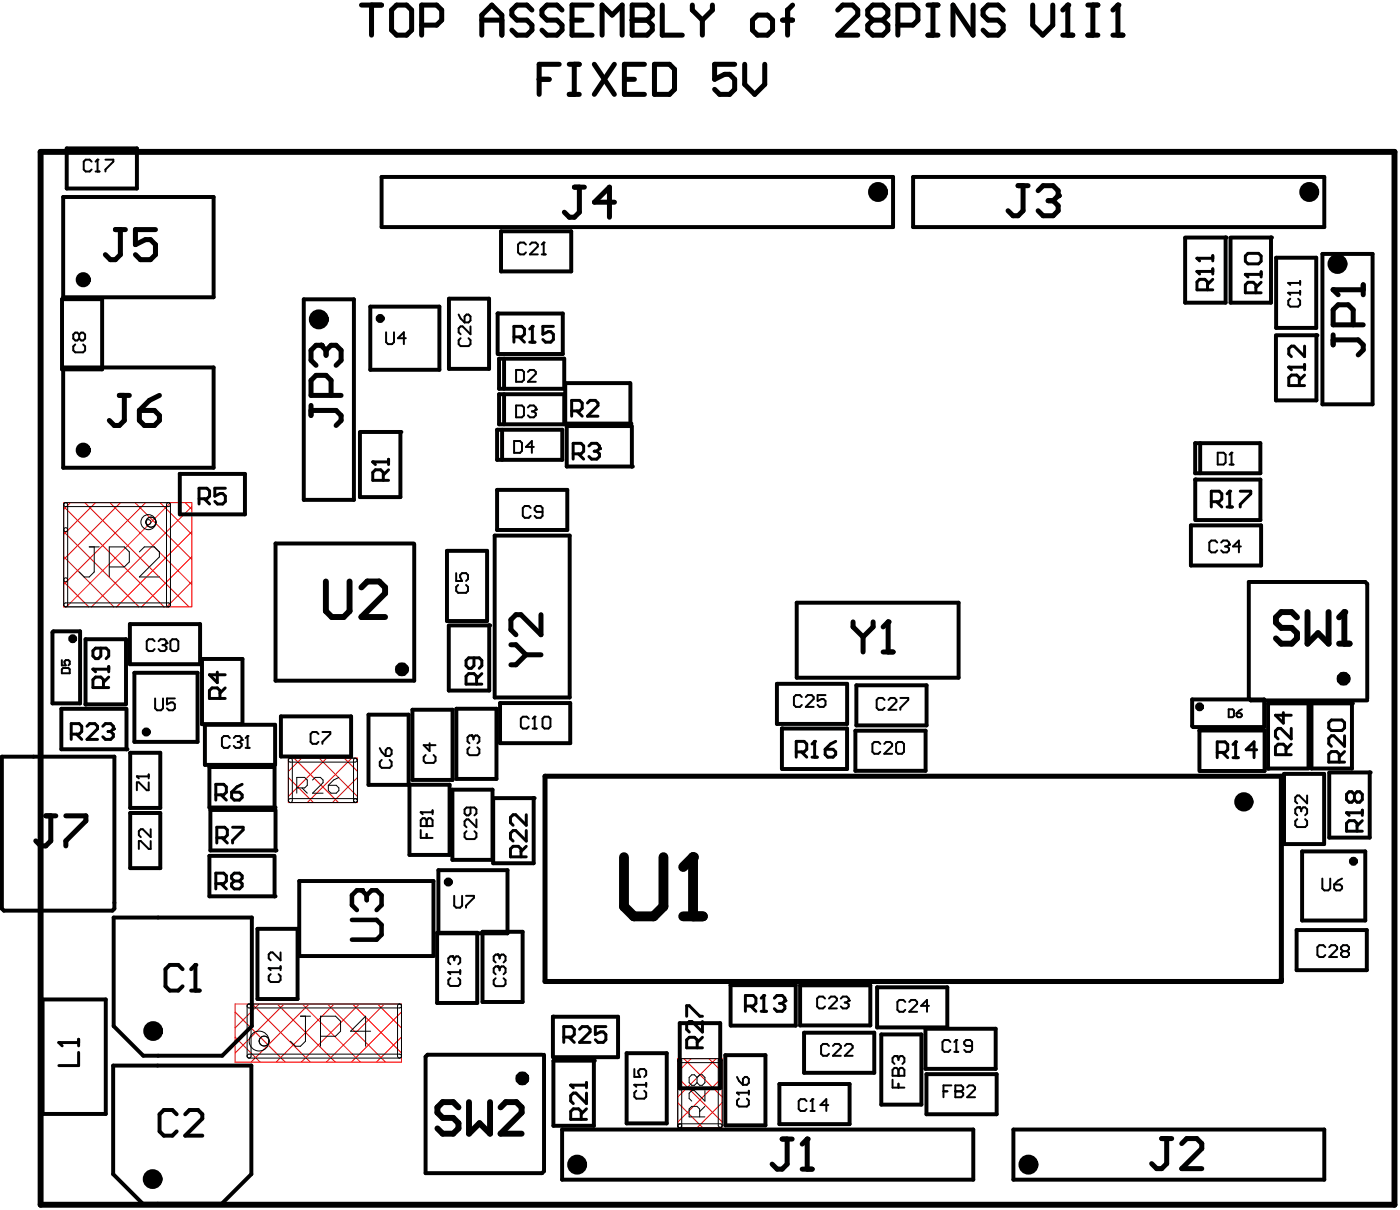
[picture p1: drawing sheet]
<svg xmlns="http://www.w3.org/2000/svg" width="236mm" height="204mm" viewBox="0 0 236 204" stroke-linecap="round" stroke-linejoin="round" font-family="sans-serif">
<g fill="none" stroke="#f00" stroke-width=".17">
<path d="M10.7 84.7h21.6v17.6h-21.6zM10.7 98l4.3 4.3M10.7 93.8l8.5 8.5M10.7 89.6l12.7 12.7M10.7 85.4l16.9 16.9M11.9 84.7l-1.2 1.1M14.3 84.7l17.6 17.6M16.1 84.7l-5.4 5.4M18.5 84.7l13.8 13.8M20.3 84.7l-9.6 9.6M22.8 84.7l9.5 9.6M24.5 84.7l-13.8 13.8"/>
<path d="M27 84.7l5.3 5.4M28.8 84.7l-17.6 17.6M31.2 84.7l1.1 1.1M32.3 98l-4.2 4.3M32.3 93.8l-8.4 8.5M32.3 89.6l-12.6 12.7M32.3 85.4l-16.9 16.9M48.6 127.8h11.7v7.4h-11.7zM48.6 131l4.2 4.2M49.6 127.8l7.5 7.4M50.8 127.8l-2.2 2.2M53.8 127.8l6.5 6.4"/>
<path d="M55.1 127.8l-6.5 6.4M58 127.8l2.3 2.2M59.3 127.8l-7.5 7.4M60.3 131l-4.3 4.2M39.6 169.2h28.1v9.8h-28.1zM39.6 174.8l4.3 4.2M39.6 170.5l8.5 8.5M42.5 169.2l9.8 9.8M43.7 169.2l-4.1 4M46.7 169.2l9.8 9.8M47.9 169.2l-8.3 8.3M51 169.2l9.8 9.8"/>
<path d="M52.1 169.2l-9.8 9.8M55.2 169.2l9.8 9.8M56.4 169.2l-9.9 9.8M59.4 169.2l8.3 8.3M60.6 169.2l-9.8 9.8M63.6 169.2l4.1 4M64.8 169.2l-9.8 9.8M67.7 174.8l-4.2 4.2M67.7 170.5l-8.5 8.5M114.3 178.4h7.4v11.7h-7.4zM115.3 178.4l6.4 6.5M116.5 178.4l-2.2 2.2"/>
<path d="M119.5 178.4l2.2 2.2M120.7 178.4l-6.4 6.5M114.3 185.8l4.2 4.3M114.3 181.6l7.4 7.5M121.7 185.8l-4.2 4.3M121.7 181.6l-7.4 7.5"/>
</g>
<path d="M6.8 25.6h228.3v177.4h-228.3zM54.9 98v5l1 1h2l1-1v-5M60.9 99l1-1h2l1 1v1l-4 4h4M218.6 104l-.8-.9h-1.8l-.9 .9v.9l.9 .9h1.8l.8 .9v.9l-.8 .9h-1.8l-.9-.9M220.4 103.1v5.4l1.8-1.8 1.8 1.8v-5.4M225.7 108.5h1.8M225.7 104l.9-.9v5.4M77.3 186.6l-.9-.9h-1.8l-.9 .9v.9l.9 .9h1.8l.9 .9v.9l-.9 .8h-1.8l-.9-.8M79.1 185.7v5.3l1.7-1.7 1.8 1.7v-5.3M84.4 186.6l.9-.9h1.7l.9 .9v.9l-3.5 3.5h3.5" fill="none" stroke="#000" stroke-width="1"/>
<g fill="none" stroke="#000" stroke-width=".67">
<path d="M10.7 33.2h25.3v16.9h-25.3zM11.2 25h11.9v6.8h-11.9zM64.3 29.8h86.2v8.5h-86.2zM84.5 39h11.8v6.7h-11.8zM153.9 29.8h69.3v8.5h-69.3zM10.5 50.4h6.7v11.8h-6.7zM51.2 50.4h8.5v33.8h-8.5zM62.4 51.7h11.7v10.6h-11.7zM75.7 50.3h6.7v11.9h-6.7zM83.9 59.7v-6.9h11v6.9h-10.9M199.8 40h6.8v11h-6.8v-10.9M207.4 40h6.9v11h-6.9v-10.9"/>
<path d="M215.1 56.5h6.8v11h-6.8v-10.9M215.1 43.4h6.8v11.9h-6.8zM222.9 42.8h8.5v25.3h-8.5zM10.7 61.9h25.3v16.9h-25.3zM60.7 72.8h6.8v11h-6.8v-10.9M83.8 72.4h11v5.1h-11zM84.1 60.4h11v5.1h-11zM84.1 66.4h11v5.1h-11zM84.6 72.4v5.1M85 60.4v5.1M85 66.4v5.1M106.2 64.6h-10.9v6.8h11v-6.8"/>
<path d="M106.4 71.8h-10.9v6.8h11v-6.8M201.5 74.7h11v5.1h-11zM202.3 74.7v5.1M30.3 86.7v-6.8h11v6.8h-10.9M69.7 91.6h-23.3v23.1h23.4v-23M75.3 92.8h6.8v11.9h-6.8zM83.4 90.3h12.6v27.2h-12.6zM83.8 82.6h11.8v6.7h-11.8zM200.8 88.5h11.8v6.8h-11.8zM201.5 87.6v-6.8h11v6.8h-10.9M8.8 106.6l.2-.2h4.5v12.1h-4.7zM21.2 118.6v-10.9h-6.8v11h6.8"/>
<path d="M21.2 119.4h-10.9v6.9h11v-6.9M21.9 105.2h11.8v6.7h-11.8zM22.7 113.4h10.6v11.6h-10.6zM69.5 119.6h6.8v11.8h-6.8zM75.7 105.4h6.8v11h-6.8v-10.9M76.9 119.4h6.8v11.9h-6.8zM84.3 118.5h11.8v6.7h-11.8zM131 115.2h11.8v6.8h-11.8zM134.3 101.6h27.3v12.6h-27.3zM144.4 115.5h11.8v6.7h-11.8zM201 117.9h12.1v4.6h-12l-.1-.1zM221.1 118.5h6.8v11h-6.8v-10.9"/>
<path d="M230.5 117.7v-19.3l-.3-.3h-19.7v19.6l.4 .3h19.6M.3 127.5h19v25.6l-.3 .4h-18.4l-.3-.4zM21.9 126.9h5.1v9.3h-5.1zM21.9 137h5.1v9.3h-5.1zM34.5 122.1h11.9v6.8h-11.9zM40.9 121.9v-10.9h-6.8v11h6.8M46.2 129.3h-10.9v6.8h11v-6.8M46.4 136.5h-10.9v6.8h10.9v-6.8M47.4 120.7h11.8v6.8h-11.8zM62.1 120.4h6.8v11.9h-6.8zM69 132.2h6.8v11.9h-6.8zM76.3 133.1h6.7v11.8h-6.7z"/>
<path d="M83.1 134.5h6.9v11h-6.9v-10.9M131.8 129.6v-6.8h11v6.8h-10.9M144.2 123.1h11.8v6.8h-11.8zM202.2 129.9v-6.8h11v6.8h-10.9M216.5 130.4h6.7v11.8h-6.7zM220.6 129.4v-10.9h-6.8v11h6.8M224.1 130.2h6.8v11h-6.8v-10.9M19.2 154.6h23.3v18.3l-5 5h-13.3l-5-5zM43.4 156.5h6.8v11.9h-6.8zM46.2 144.2h-10.9v6.8h11v-6.8M50.4 148.5h22.7v12.6h-22.7zM73.7 157.2h6.7v11.8h-6.7z"/>
<path d="M73.9 146.6h11.7v10.7h-11.7zM81.3 157h6.8v11.9h-6.8zM218.6 156.7h11.8v6.8h-11.8zM219.5 143.5h10.7v11.6h-10.7zM7.2 168.4h10.6v19.3h-10.6zM19.1 179.6h23.3v18.3l-5 5h-13.3l-5-5zM30.8 163.3l-.7-.7h-1.5l-.7 .7v2.9l.7 .7h1.5l.7-.7M32.2 166.9h1.5M32.2 163.3l.7-.7v4.3M91.4 177.7h-19.3l-.4 .4v19.6h19.7l.3-.3v-19.7M93.2 178.2v-6.9h11v6.9h-10.9M93.3 178.7h6.8v11h-6.8v-10.9"/>
<path d="M105.6 177.5h6.8v11.8h-6.8zM122.3 177.8h6.7v11.8h-6.7zM123.2 172.8v-6.8h10.9v6.8h-10.9M134.9 166h11.8v6.8h-11.8zM135.5 174h11.9v6.8h-11.9zM147.9 166.4h11.8v6.7h-11.8zM148.6 174.3h6.7v11.8h-6.7zM156 173.4h11.8v6.7h-11.8zM29.8 187.8l-.7-.7h-1.5l-.7 .7v2.9l.7 .7h1.5l.7-.7M31.2 187.8l.7-.7h1.5l.7 .7v.7l-2.9 2.9h2.9M94.8 190.3h69.3v8.5h-69.3zM121.4 183.3v-10.9h-6.8v11h6.8"/>
<path d="M131.4 182.7h11.8v6.7h-11.8zM156.2 181h11.8v6.8h-11.8zM170.8 190.3h52.4v8.5h-52.4z"/>
</g>
<g fill="#000">
<circle cx="106.6" cy="3.4" r=".42"/>
<circle cx="180" cy=".9" r=".42"/>
<circle cx="188.5" cy=".9" r=".42"/>
<circle cx="16.4" cy="26.9" r=".17"/>
<circle cx="178.4" cy="33" r=".42"/>
<circle cx="54.1" cy="58.2" r=".42"/>
<circle cx="83.9" cy="52.8" r=".33"/>
<circle cx="89.7" cy="55" r=".25"/>
<circle cx="91.7" cy="40.9" r=".17"/>
<circle cx="201.8" cy="45.7" r=".25"/>
<circle cx="201.8" cy="43.5" r=".25"/>
<circle cx="206.6" cy="40" r=".33"/>
<circle cx="209.9" cy="46.2" r=".25"/>
<circle cx="214.3" cy="40" r=".33"/>
<circle cx="217.2" cy="49.3" r=".17"/>
<circle cx="217.2" cy="47.7" r=".17"/>
<circle cx="221.9" cy="56.5" r=".33"/>
<circle cx="224.7" cy="48.8" r=".42"/>
<circle cx="30.3" cy="79.9" r=".33"/>
<circle cx="62.8" cy="77.8" r=".25"/>
<circle cx="67.5" cy="72.8" r=".33"/>
<circle cx="90.3" cy="69" r=".17"/>
<circle cx="101.1" cy="75.6" r=".25"/>
<circle cx="106.3" cy="71.4" r=".33"/>
<circle cx="106.5" cy="78.6" r=".33"/>
<circle cx="207.6" cy="76.3" r=".17"/>
<circle cx="217.3" cy="61.9" r=".25"/>
<circle cx="201.5" cy="80.8" r=".33"/>
<circle cx="207.2" cy="91.8" r=".17"/>
<circle cx="207.3" cy="82.8" r=".25"/>
<circle cx="14.4" cy="118.7" r=".33"/>
<circle cx="15.7" cy="112.8" r=".25"/>
<circle cx="28.1" cy="108.4" r=".17"/>
<circle cx="82.5" cy="105.4" r=".33"/>
<circle cx="149.7" cy="104.8" r=".42"/>
<circle cx="226.6" cy="103.1" r=".5"/>
<circle cx="227.9" cy="118.5" r=".33"/>
<circle cx="19.1" cy="122.8" r=".25"/>
<circle cx="21.3" cy="126.3" r=".33"/>
<circle cx="23.1" cy="130.8" r=".17"/>
<circle cx="34.1" cy="122" r=".33"/>
<circle cx="40.7" cy="124.7" r=".17"/>
<circle cx="41.7" cy="124" r=".17"/>
<circle cx="46.3" cy="136.1" r=".33"/>
<circle cx="70.9" cy="136.9" r=".17"/>
<circle cx="71.9" cy="139.2" r=".17"/>
<circle cx="79.5" cy="123.9" r=".17"/>
<circle cx="90" cy="134.5" r=".33"/>
<circle cx="90.1" cy="120.8" r=".17"/>
<circle cx="131.8" cy="122.8" r=".33"/>
<circle cx="137.3" cy="124.9" r=".25"/>
<circle cx="202.2" cy="123.1" r=".33"/>
<circle cx="208.3" cy="125" r=".25"/>
<circle cx="213.8" cy="129.5" r=".33"/>
<circle cx="219" cy="136" r=".17"/>
<circle cx="227" cy="137" r=".25"/>
<circle cx="230.9" cy="130.2" r=".33"/>
<circle cx="46.3" cy="151" r=".33"/>
<circle cx="46.4" cy="143.3" r=".33"/>
<circle cx="61" cy="150" r=".38"/>
<circle cx="116.8" cy="144.4" r=".83"/>
<circle cx="9.9" cy="175.7" r=".25"/>
<circle cx="32.9" cy="162.6" r=".33"/>
<circle cx="45.3" cy="163.2" r=".17"/>
<circle cx="75.6" cy="163.8" r=".17"/>
<circle cx="76.2" cy="161.2" r=".17"/>
<circle cx="83.9" cy="162.9" r=".17"/>
<circle cx="83.9" cy="160.9" r=".17"/>
<circle cx="93.2" cy="171.3" r=".33"/>
<circle cx="100.1" cy="178.7" r=".33"/>
<circle cx="123.2" cy="166" r=".33"/>
<circle cx="128.8" cy="167.8" r=".25"/>
<circle cx="132.3" cy="168.6" r=".25"/>
<circle cx="143.1" cy="168.6" r=".17"/>
<circle cx="151.1" cy="178" r=".17"/>
<circle cx="161.2" cy="175.3" r=".17"/>
<circle cx="96.2" cy="182.9" r=".25"/>
<circle cx="106.9" cy="182.8" r=".17"/>
<circle cx="114.6" cy="183.4" r=".33"/>
<circle cx="124.2" cy="184.1" r=".17"/>
<circle cx="136.1" cy="192" r=".42"/>
<circle cx="137" cy="185.2" r=".17"/>
<circle cx="151.5" cy="181.3" r=".17"/>
<circle cx="161" cy="183.9" r=".17"/>
</g>
<g fill="none" stroke="#000" stroke-width=".17">
<path d="M10.8 84.9a.33 .33 0 0 1 .4-.2 .33 .33 0 0 1 .2 .3v16.9a.33 .33 0 0 1-.3 .4 .33 .33 0 0 1-.4-.4zM10.8 84.9l.3-.2h17.3a.33 .33 0 0 1 .3 .3 .33 .33 0 0 1-.3 .4h-17.3a.33 .33 0 0 1-.3-.5zM15 92.2h1.7M15.9 92.2v4.2l-.9 .8h-.8l-.9-.8M18.4 95.5h2.6l.8-.8v-1.7l-.8-.8h-2.6v5M23.5 93l.8-.8h1.7l.9 .8v.9l-3.4 3.3h3.4M28.1 84.9a.33 .33 0 0 1 .4-.2 .33 .33 0 0 1 .2 .3v16.9a.33 .33 0 0 1-.3 .4 .33 .33 0 0 1-.3-.4zM10.8 101.8l.3-.2h17.3a.33 .33 0 0 1 .3 .3 .33 .33 0 0 1-.3 .4h-17.3a.33 .33 0 0 1-.3-.5zM48.7 127.9l.2-.1h10.9a.33 .33 0 0 1 .4 .3 .33 .33 0 0 1-.4 .3h-10.9a.33 .33 0 0 1-.2-.5zM48.7 134.7l.2-.1h11a.33 .33 0 0 1 .4 .3 .33 .33 0 0 1-.4 .3h-11a.33 .33 0 0 1-.2-.5zM48.7 127.9a.33 .33 0 0 1 .3-.1 .33 .33 0 0 1 .3 .3v6.8a.33 .33 0 0 1-.4 .3 .33 .33 0 0 1-.3-.3zM50 132.8h1.4l.4-.5v-.9l-.4-.4h-1.4v2.7"/>
<path d="M50.9 132.8l.9 .9M52.7 131.4l.4-.4h.9l.5 .4v.5l-1.8 1.8h1.8M55.4 132.3h1.3l.4 .5v.4l-.4 .5h-.9l-.4-.5zM57.1 131l-.9 .4-.8 .9M59.6 127.9a.33 .33 0 0 1 .4-.1 .33 .33 0 0 1 .3 .3v6.8a.33 .33 0 0 1-.4 .3 .33 .33 0 0 1-.3-.3zM59.7 135.1h.1M60.2 134.7h.1M60.2 134.7a.33 .33 0 0 0-.5 0 .33 .33 0 0 0 0 .4M60.2 134.7a.33 .33 0 0 1 0 .4 .33 .33 0 0 1-.5 0M41.7 169.4a.33 .33 0 0 1 .4-.2 .33 .33 0 0 1 .2 .3v8.5a.33 .33 0 0 1-.3 .3 .33 .33 0 0 1-.3-.3zM41.7 177.8l.3-.2h25.3a.33 .33 0 0 1 .4 .4 .33 .33 0 0 1-.4 .3h-25.3a.33 .33 0 0 1-.3-.5zM41.7 169.4l.3-.2h25.3a.33 .33 0 0 1 .4 .3 .33 .33 0 0 1-.4 .4h-25.3a.33 .33 0 0 1-.3-.5z"/>
<path d="M50.6 171.2h1.7M51.5 171.2v4.3l-.9 .8h-.8l-.8-.8M54 174.6h2.6l.8-.8v-1.7l-.8-.9h-2.6v5.1M62.5 173.8h-3.4l2.5-2.6v5.1M67.1 169.4a.33 .33 0 0 1 .3-.2 .33 .33 0 0 1 .3 .3v8.5a.33 .33 0 0 1-.4 .3 .33 .33 0 0 1-.3-.3zM114.3 178.6a.33 .33 0 0 1 .4-.2 .33 .33 0 0 1 .2 .3v11a.33 .33 0 0 1-.3 .3 .33 .33 0 0 1-.3-.3zM114.3 178.6l.3-.2h6.8a.33 .33 0 0 1 .3 .3 .33 .33 0 0 1-.3 .4h-6.8a.33 .33 0 0 1-.3-.5zM121.1 178.6a.33 .33 0 0 1 .4-.2 .33 .33 0 0 1 .2 .3v10.9a.33 .33 0 0 1-.3 .4 .33 .33 0 0 1-.3-.4zM114.3 189.5l.3-.1h6.8a.33 .33 0 0 1 .3 .3 .33 .33 0 0 1-.3 .3h-6.8a.33 .33 0 0 1-.3-.5zM114.4 189.5h.1M114.4 189.5a.33 .33 0 0 0 0 .5 .33 .33 0 0 0 .4 0M114.4 189.5a.33 .33 0 0 1 .4 0 .33 .33 0 0 1 0 .5"/>
<path d="M114.8 189.9h.1M117.5 181.6l-.4-.5h-.5l-.4 .5v.9l.4 .4h.5l.4-.4M117.5 181.6l.4-.5h.5l.4 .5v.9l-.4 .4h-.5l-.4-.4M117.5 181.6v.9M117.9 188.2v-1.3l-.4-.5h-.9l-.4 .5v1.3h2.6M118.8 183.8v1.8l-1.7-1.8h-.5l-.4 .4v.9l.4 .5M118.8 186.4l-.9 .9"/>
<circle cx="11.1" cy="97.7" r=".33"/>
<circle cx="11.1" cy="89.3" r=".33"/>
<circle cx="25" cy="88" r=".42"/>
<circle cx="25" cy="88" r="1.27"/>
<circle cx="25.4" cy="88" r=".85"/>
<circle cx="43.7" cy="175.4" r=".01"/>
<circle cx="43.7" cy="175.4" r="1.68"/>
<circle cx="44.5" cy="175.4" r=".83"/>
</g>
<g fill="none" stroke="#000" stroke-width=".85">
<path d="M60.9 .9h3.4M62.6 .9v5M66 1.7l.9-.8h1.6l.9 .8v3.4l-.9 .8h-1.6l-.9-.8zM71.1 4.2h2.5l.9-.8v-1.7l-.9-.8h-2.5v5M81.2 5.9v-3.4l1.7-1.6 1.7 1.6v3.4M81.2 3.4h3.4M89.7 1.7l-.9-.8h-1.7l-.8 .8v.8l.8 .9h1.7l.9 .8v.9l-.9 .8h-1.7l-.8-.8M90.9 13.4h1.7M94.3 10.8h-3.4v5.1M94.7 1.7l-.8-.8h-1.7l-.8 .8v.8l.8 .9h1.7l.8 .8v.9l-.8 .8h-1.7l-.8-.8M96 10.8h1.7M96 15.9h1.7"/>
<path d="M96.4 3.4h1.7M96.8 10.8v5.1M99.8 .9h-3.4v5h3.4M100.2 10.8l3.4 5.1M101.5 5.9v-5l1.7 1.6 1.7-1.6v5M103.6 10.8l-3.4 5.1M105.3 13.4h1.6M106.6 .9h2.5l.9 .8v.8l-.9 .9 .9 .8v.9l-.9 .8h-2.5zM106.6 3.4h2.5M108.6 10.8h-3.3v5.1h3.3M110.3 10.8h2.6l.8 .9v3.4l-.8 .8h-2.6zM111.6 .9v5h3.4"/>
<path d="M116.7 .9v.8l1.7 1.7M118.4 3.4v2.5M120.1 .9v.8l-1.7 1.7M123.8 10.8h-3.3v2.6l1.7-.9h.8l.8 .9v1.7l-.8 .8h-1.7l-.8-.8M125.5 10.8v3.4l1.7 1.7 1.7-1.7v-3.4M126.9 3.4l.8-.9h1.7l.8 .9v1.7l-.8 .8h-1.7l-.8-.8zM131.9 3.4h1.7M133.6 .9l-.8 .8v4.2M141.2 1.7l.9-.8h1.7l.8 .8v.8l-3.4 3.4h3.4M147.1 3.4l-.8 .8v.9l.8 .8h1.7l.9-.8v-.9l-.9-.8M147.1 3.4l-.8-.9v-.8l.8-.8h1.7l.9 .8v.8l-.9 .9M147.1 3.4h1.7"/>
<path d="M151.4 4.2h2.5l.8-.8v-1.7l-.8-.8h-2.5v5M156.4 5.9h1.7M156.4 .9h1.7M157.3 .9v5M164 .9v5l-3.3-5v5M169.1 1.7l-.8-.8h-1.7l-.9 .8v.8l.9 .9h1.7l.8 .8v.9l-.8 .8h-1.7l-.9-.8M174.1 .9v3.3l1.7 1.7 1.7-1.7v-3.3M179.2 5.9h1.7M179.2 1.7l.8-.8v5M183.4 5.9h1.7M183.4 .9h1.7M184.2 .9v5"/>
<path d="M187.6 5.9h1.7M187.6 1.7l.9-.8v5M19.4 38.7h1.7M20.3 38.7v4.2l-.9 .9h-.8l-.8-.9M26.2 38.7h-3.4v2.5l1.7-.8h.9l.8 .8v1.7l-.8 .9h-1.7l-.9-.9M96.8 31.5h1.7M97.7 31.5v4.3l-.9 .8h-.8l-.9-.8M103.6 34.1h-3.4l2.5-2.6v5.1M171.6 31.3h1.7M172.5 31.3v4.2l-.9 .9h-.8l-.9-.9M175 32.1l.8-.8h1.7l.9 .8v.9l-.9 .8M176.7 33.8h.8"/>
<path d="M177.5 33.8l.9 .9v.8l-.9 .9h-1.7l-.8-.9M55 59l-.9-.8h-.8l-.9 .8v1.7l.9 .9M55 59l.8-.8h.9l.8 .8v1.7l-.8 .9M55 59v.9M224.7 56.4v1.7M224.7 57.3h4.3l.8 .8v.9l-.8 .8M228.1 54.7v-2.5l-.8-.8h-1.7l-.9 .8v2.5h5.1M229.8 48v1.7M229.8 48.8h-5.1l.9 .9M20.1 66.6h1.7M21 66.6v4.3l-.9 .8h-.8l-.9-.8M23.5 69.2h2.5l.9 .8v.9l-.9 .8h-1.7l-.8-.8z"/>
<path d="M26.9 66.6l-1.7 .9-1.7 1.7M52.4 68.3v1.7M52.4 69.2h4.3l.8 .8v.9l-.8 .8M55.8 66.6v-2.5l-.8-.8h-1.7l-.9 .8v2.5h5.1M86.1 108.7h.9l1.7 1.6M88.7 110.3l-1.7 1.7h-.9M88.7 110.3h2.5M91.2 103.6v3.4l-3.4-3.4h-.8l-.9 .8v1.7l.9 .9M143.8 104.8v.8l1.7 1.7M145.5 107.3v2.6M147.2 104.8v.8l-1.7 1.7M148.9 109.9h1.7"/>
<path d="M148.9 105.6l.8-.8v5.1M7.7 137.5h1.7M8.6 137.5v4.2l-.9 .9h-.8l-.9-.9M11.1 137.5h3.4v.8l-3.4 3.4v.9M91.9 130.8h124.1v34.6h-124.1zM216 165.1l-.3 .3M131.9 192h1.6M132.7 192v4.2l-.8 .8h-.9l-.8-.8M135.2 197h1.7M135.2 192.8l.9-.8v5M195.8 191.9h1.7M196.7 191.9v4.2l-.9 .8h-.8l-.9-.8"/>
<path d="M199.2 192.7l.9-.8h1.6l.9 .8v.9l-3.4 3.3h3.4"/>
<circle cx="64.1" cy="53.7" r=".33"/>
<circle cx="24.7" cy="123.4" r=".33"/>
<circle cx="75.6" cy="148.6" r=".33"/>
<circle cx="228.2" cy="145.1" r=".33"/>
</g>
<g fill="none" stroke="#000" stroke-width=".33">
<path d="M15.4 27.2l-.3-.3h-.7l-.3 .3v1.4l.3 .3h.7l.3-.3M16.1 28.9h.7M16.1 27.2l.3-.3v2M17.8 26.9h1.3v.3l-1.3 1.4v.3M12.7 58l-.3 .4v.6l.3 .4h1.3l.3-.4v-.6l-.3-.4M13.3 56.4l-.3-.3h-.3l-.3 .3v.6l.3 .4h.3l.3-.4M13.3 56.4l.4-.3h.3l.3 .3v.6l-.3 .4h-.3l-.4-.4M13.3 56.4v.6M65.1 56v1.7l.3 .3h.7l.3-.3v-1.7M68.4 57h-1.3l1-1v2M77.3 53l.3 .7 .7 .6M77.6 57l-.3 .3v.7l.3 .3h1.4l.3-.3v-.7l-.3-.3"/>
<path d="M78.6 53h.4l.3 .3v.7l-.3 .3h-.7v-1zM79.3 55v1.3l-1.3-1.3h-.4l-.3 .3v.7l.3 .3M88.7 41.2l-.4-.3h-.6l-.4 .3v1.3l.4 .4h.6l.4-.4M89.3 41.2l.4-.3h.6l.4 .3v.3l-1.4 1.4h1.4M91.3 42.9h.7M91.3 41.2l.4-.3v2M217.5 50.3l-.3 .4v.6l.3 .4h1.3l.4-.4v-.6l-.4-.4M219.2 47.4v.6M219.2 49v.7M219.2 49.3h-2l.3 .4M219.2 47.7h-2l.3 .3M86.7 74.3h1l.3 .4v1.3l-.3 .3h-1z"/>
<path d="M87 62.3h1l.3 .4v1.3l-.3 .3h-1zM87 68.3h1l.3 .4v1.3l-.3 .3h-1zM89 68.7l.3-.4h.7l.3 .4v.3l-.3 .3M89 62.7l.3-.4h.7l.3 .4v.3l-1.3 1.3h1.3M89.7 69.3h.3M90 69.3l.3 .4v.3l-.3 .3h-.7l-.3-.3M90 75.3h-1.3l1-1v2M205.3 76.3h1l.3 .3v1.4l-.3 .3h-1zM207.3 78.3h.6M207.3 76.6l.3-.3v2M76.9 96.6v1.3h1l-.3-.7v-.3l.3-.3h.7l.3 .3v.7l-.3 .3M77.2 98.6l-.3 .3v.7l.3 .3h1.4l.3-.3v-.7l-.3-.3"/>
<path d="M89.5 85.6l-.4-.3h-.6l-.4 .3v1.3l.4 .4h.6l.4-.4M91.5 86.3h-1l-.4-.4v-.3l.4-.3h.6l.4 .3v1.3l-.4 .4h-.6l-.4-.4M205.2 91.4l-.3-.3h-.7l-.3 .3v1.4l.3 .3h.7l.3-.3M205.9 91.4l.3-.3h.7l.3 .3v.4l-.3 .3M206.5 92.1h.4M206.9 92.1l.3 .3v.4l-.3 .3h-.7l-.3-.3M209.2 92.1h-1.3l1-1v2M10.4 111.2v.9h.7l-.2-.4v-.2l.2-.3h.4l.3 .3v.4l-.3 .2M10.6 112.6h.9l.3 .2v.7h-1.4v-.7zM26.1 108.1l-.4-.4h-.6l-.4 .4v1.3l.4 .3h.6l.4-.3M26.1 117.7v1.7l.4 .3h.6l.4-.3v-1.7M26.7 108.1l.4-.4h.6l.4 .4v.3l-.4 .3"/>
<path d="M27.4 108.7h.3M27.7 108.7l.4 .4v.3l-.4 .3h-.6l-.4-.3M28.7 108.1l.4-.4h.6l.4 .4v1.3l-.4 .3h-.6l-.4-.3zM29.5 117.7h-1.4v1l.7-.3h.3l.4 .3v.7l-.4 .3h-.6l-.4-.3M135.2 117.5l-.4-.4h-.6l-.4 .4v1.3l.4 .3h.6l.4-.3M135.8 117.5l.4-.4h.6l.4 .4v.3l-1.4 1.3h1.4M139.2 117.1h-1.4v1l.7-.3h.3l.4 .3v.7l-.4 .3h-.6l-.4-.3M149.1 118l-.3-.4h-.7l-.3 .4v1.3l.3 .3h.7l.3-.3M149.8 118l.3-.4h.7l.3 .4v.3l-1.3 1.3h1.3M151.8 117.6h1.3v.4l-1.3 1.3v.3M207.1 119.5h.7l.2 .3v.8l-.2 .3h-.7zM209.3 119.5l-.4 .3-.4 .4"/>
<path d="M25.1 131.8v1.4h-.4l-1.3-1.4h-.3v1.4M25.1 130.5v.7M25.1 130.8h-2l.3 .4M25.4 139.7v1.4l-1.3-1.4h-.4l-.3 .4v.6l.3 .4M38.7 124.4l-.3-.4h-.7l-.3 .4v1.3l.3 .3h.7l.3-.3M39.4 124.4l.3-.4h.7l.3 .4v.3l-.3 .3M40.1 125h.3M40.4 125l.3 .4v.3l-.3 .3h-.7l-.3-.3M41.4 126h.7M41.4 124.4l.3-.4v2M53.7 123.7l-.3-.3h-.7l-.3 .3v1.3l.3 .4h.7l.3-.4M54.4 123.4h1.3v.3l-1.3 1.3v.4"/>
<path d="M64 126.1l.4 .6 .6 .7M64.4 128.1l-.4 .3v.7l.4 .3h1.3l.3-.3v-.7l-.3-.3M65 126.4l.3-.3h.4l.3 .3v.7l-.3 .3h-.7zM70.9 138.2l.4-.3h.3l.3 .3 .4-.3h.3l.3 .3v1h-2zM70.9 139.9v1.3h2M71.8 127.2l-.4 .4v.6l.4 .4h1.3l.3-.4v-.6l-.3-.4M71.9 138.2v1M72.4 125.2v1.4l-1-1h2M72.9 136.5v.7M72.9 136.9h-2l.4 .3M79.1 125.9l-.3 .4v.6l.3 .4h1.4l.3-.4v-.6l-.3-.4M79.3 136.1v1l-.3 .3h-.4l-.3-.3v-.7l.3-.3h1.4l.3 .3v.7l-.3 .3"/>
<path d="M79.8 124.3l-.3-.4h-.4l-.3 .4v.6l.3 .4M79.8 124.3l.3-.4h.4l.3 .4v.6l-.3 .4M79.8 124.3v.3M80.3 138.1v1.3l-1.3-1.3h-.4l-.3 .3v.7l.3 .3M89.1 121.1l-.3-.3h-.7l-.3 .3v1.3l.3 .4h.7l.3-.4M89.8 121.1l.3-.3v2M89.8 122.8h.7M91.5 121.1l.3-.3h.7l.3 .3v1.3l-.3 .4h-.7l-.3-.4zM148.4 125.4l-.3-.4h-.7l-.3 .4v1.3l.3 .3h.7l.3-.3M149.1 125.4l.3-.4h.7l.3 .4v.3l-1.3 1.3h1.3M151.1 125.4l.3-.4h.7l.3 .4v1.3l-.3 .3h-.7l-.3-.3zM208.5 120.2h.6l.2 .2v.2l-.2 .3h-.4l-.2-.3z"/>
<path d="M218.7 138l-.3 .4v.6l.3 .4h1.3l.4-.4v-.6l-.4-.4M219.4 136.4l-.4-.4h-.3l-.3 .4v.6l.3 .4M219.4 136.4l.3-.4h.3l.4 .4v.6l-.4 .4M219.4 136.4v.3M220.4 134.1v1.3l-1.4-1.3h-.3l-.3 .3v.7l.3 .3M25.4 141.7v1.4h-.3l-1.4-1.4h-.3v1.4M71.9 140.5v.7M76.6 151v1.6l.3 .4h.7l.3-.4v-1.6M78.6 151h1.3v.3l-1.3 1.3v.4M78.6 140.1l-.3 .3v.7l.3 .3h1.4l.3-.3v-.7l-.3-.3M222.9 148.1v1.6l.3 .3h.7l.3-.3v-1.6M223.4 159.6l-.3-.3h-.7l-.3 .3v1.3l.3 .4h.7l.3-.4"/>
<path d="M224.1 159.6l.3-.3h.7l.3 .3v.3l-1.3 1.4h1.3M224.9 149.1h1l.3 .3v.3l-.3 .3h-.7l-.3-.3zM226.2 148.1l-.6 .3-.7 .7M45.6 164.2l-.3 .3v.7l.3 .3h1.4l.3-.3v-.7l-.3-.3M47.3 160.5v1.3l-1.3-1.3h-.4l-.3 .3v.7l.3 .3M47.3 162.8v.7M47.3 163.2h-2l.3 .3M75.9 164.8l-.3 .4v.6l.3 .4h1.3l.4-.4v-.6l-.4-.4M76.6 161.5v.3M76.6 161.5l.3-.3h.3l.4 .3v.7l-.4 .3M76.6 161.5l-.4-.3h-.3l-.3 .3v.7l.3 .3M77.6 163.5v.7"/>
<path d="M77.6 163.8h-2l.3 .4M83.6 164.9l-.4 .3v.6l.4 .4h1.3l.3-.4v-.6l-.3-.3M84.2 161.2l-.3-.3h-.3l-.4 .3v.7l.4 .3M84.2 163.2l-.3-.3h-.3l-.4 .3v.7l.4 .3M84.2 161.2l.4-.3h.3l.3 .3v.7l-.3 .3M84.2 163.2l.4-.3h.3l.3 .3v.7l-.3 .3M84.2 161.2v.3M84.2 163.2v.3M139.1 168.3l-.4-.4h-.6l-.4 .4v1.3l.4 .3h.6l.4-.3M139.7 168.3l.4-.4h.6l.4 .4v.3l-1.4 1.3h1.4M139.7 176.3l-.3-.4h-.7l-.3 .4v1.3l.3 .3h.7l.3-.3M140.4 176.3l.3-.4h.7l.3 .4v.3l-1.3 1.3h1.3"/>
<path d="M141.7 168.3l.4-.4h.6l.4 .4v.3l-.4 .3M142.4 176.3l.3-.4h.7l.3 .4v.3l-1.3 1.3h1.3M142.4 168.9h.3M142.7 168.9l.4 .4v.3l-.4 .3h-.6l-.4-.3M151.5 178.3l-.4-.3h-.3l-.3 .3v.7l.3 .3M151.5 178.3v.3M151.5 178.3l.3-.3h.3l.4 .3v.7l-.4 .3M152.6 168.8l-.3-.3h-.7l-.3 .3v1.4l.3 .3h.7l.3-.3M153.3 168.8l.3-.3h.7l.3 .3v.4l-1.3 1.3h1.3M156.6 169.5h-1.3l1-1v2M160.2 175.6l-.3-.3h-.7l-.3 .3v1.3l.3 .4h.7l.3-.4M160.9 177.3h.6"/>
<path d="M160.9 175.6l.3-.3v2M163.9 176.3h-1l-.4-.4v-.3l.4-.3h.6l.4 .3v1.3l-.4 .4h-.6l-.4-.4M226.4 160.3l-.3-.4v-.3l.3-.3h.7l.3 .3v.3l-.3 .4M226.4 160.3l-.3 .3v.3l.3 .4h.7l.3-.4v-.3l-.3-.3M226.4 160.3h.7M106.9 180.2v1.3h1l-.3-.7v-.3l.3-.3h.7l.3 .3v.7l-.3 .3M107.3 183.8l-.4 .3v.7l.4 .3h1.3l.3-.3v-.7l-.3-.3M108.9 182.5v.6M108.9 182.8h-2l.4 .3M124.2 181.5l.4 .6 .6 .7M124.6 185.1l-.4 .4v.6l.4 .4h1.3l.3-.4v-.6l-.3-.4M125.2 181.8l.4-.3h.3l.3 .3v.7l-.3 .3h-.7z"/>
<path d="M126.2 183.8v.7M126.2 184.1h-2l.4 .4M136 185.6l-.4-.4h-.6l-.4 .4v1.3l.4 .3h.6l.4-.3M136.6 187.2h.7M136.6 185.6l.4-.4v2M139.6 186.2h-1.3l1-1v2M150.5 180.3l.3-.3h.3l.4 .3 .3-.3h.3l.4 .3v1h-2zM150.5 182v1.3h2M151.5 180.3v1M151.5 182.6v.7M159 183.9h.7M160.4 182.9h-1.4v2"/>
<path d="M161 182.9h1l.4 .3v.4l-.4 .3 .4 .3v.4l-.4 .3h-1zM161 183.9h1M163 183.2l.4-.3h.6l.4 .3v.4l-1.4 1.3h1.4"/>
</g>
<g fill="none" stroke="#000" stroke-width=".5">
<path d="M86.6 56.8h1.4l.4-.5v-.9l-.4-.4h-1.4v2.7M87.5 56.8l.9 .9M89.3 55.4l.4-.4v2.7M89.3 57.7h.9M93.3 55h-1.8v1.3l.9-.4h.4l.5 .4v.9l-.5 .5h-.8l-.5-.5M203.6 48.8v-1.3l-.5-.4h-.9l-.4 .4v1.3h2.6M204.4 45.7h-2.6l.4 .5M204.4 47.1l-.8 .9M204.4 43.1v.9M204.4 45.3v.9M204.4 43.5h-2.6l.4 .5M209.9 43.1l.5-.4h1.8l.4 .4v.9l-.4 .5h-1.8l-.5-.5z"/>
<path d="M211.7 49.3v-1.3l-.4-.4h-.9l-.5 .4v1.3h2.7M212.6 47.6l-.9 .9M212.6 45.8v.9M212.6 46.2h-2.7l.5 .5M219.9 58.3v1.8l-1.8-1.8h-.4l-.4 .5v.9l.4 .4M65.5 79.2l-.9 .9M65.5 77.4v.9M65.5 77.8h-2.7l.5 .5M96.4 69.2h1.3l.4-.4v-.9l-.4-.4h-1.3v2.6M96.6 76.5h1.3l.5-.5v-.8l-.5-.5h-1.3v2.7M97.3 69.2l.8 .9M97.5 76.5l.9 .9"/>
<path d="M99 67.9l.5-.4h.9l.4 .4v.5l-1.8 1.7h1.8M99.3 75.2l.4-.5h.9l.5 .5v.4l-.5 .4M100.2 76h.4M100.6 76l.5 .5v.4l-.5 .5h-.9l-.4-.5M219 65v-1.4l-.4-.4h-.9l-.4 .4v1.4h2.6M219.9 63.2l-.9 .9M219.9 61.4v.9M219.9 61.9h-2.6l.4 .4M33.6 84h1.3l.4-.4v-.9l-.4-.4h-1.3v2.6M34.4 84l.9 .9M38 82.3h-1.8v1.3l.9-.4h.4l.5 .4v.9l-.5 .4h-.8l-.5-.4M64.6 80.9v-1.3l-.4-.4h-.9l-.5 .4v1.3h2.7"/>
<path d="M204.2 84.5h1.3l.5-.4v-.9l-.5-.4h-1.3v2.6M205.1 84.5l.9 .9M206.9 83.2l.4-.4v2.6M206.9 85.4h.8M209.1 82.8h1.7v.4l-1.7 1.8v.4M17 109.2v1.3l-.4 .5h-.5l-.4-.5v-.8l.4-.5h1.8l.4 .5v.8l-.4 .5M17.4 115.9v-1.4l-.4-.4h-.9l-.4 .4v1.4h2.6M18.3 112.8h-2.6l.4 .4M18.3 114.1l-.9 .9M18.3 112.3v.9M36.6 113.3v1.7l-1.3-1.3h2.7M37.1 117.7v-1.3l-.5-.5h-.9l-.4 .5v1.3h2.7"/>
<path d="M38 115.9l-.9 .9M79.9 110.9v1.3l-.4 .4h-.5l-.4-.4v-.9l.4-.4h1.8l.4 .4v.9l-.4 .4M80.3 115.3v-1.3l-.4-.5h-.9l-.4 .5v1.3h2.6M81.2 113.5l-.9 .9M12 123.7h1.3l.5-.4v-.9l-.5-.5h-1.3v2.7M12.9 123.7l.9 .9M14.7 122.4l.4-.5h.9l.4 .5v.4l-1.7 1.8h1.7M17.3 122.4l.5-.5h.9l.4 .5v.4l-.4 .5M18.2 123.3h.5M18.7 123.3l.4 .4v.5l-.4 .4h-.9l-.5-.4M36.4 133.9h1.3l.5-.4v-.9l-.5-.4h-1.3v2.6M37.3 133.9l.9 .9"/>
<path d="M39 133.5h1.4l.4 .4v.5l-.4 .4h-.9l-.5-.4zM39.2 139.4h1.8v.4l-1.8 1.8v.5M40.8 132.2l-.9 .4-.9 .9M88.7 137.3v1.8l-1.8-1.8h-.4l-.4 .4v.9l.4 .5M88.7 140v1.7l-1.8-1.7h-.4l-.4 .4v.9l.4 .4M134.2 126.7h1.4l.4-.4v-.9l-.4-.5h-1.4v2.7M135.1 126.7l.9 .9M136.9 125.4l.4-.5v2.7M136.9 127.6h.9M139.1 126.3h1.3l.5 .4v.5l-.5 .4h-.9l-.4-.4zM140.9 124.9l-.9 .5-.9 .9M205.2 126.8h1.3l.5-.5v-.8l-.5-.5h-1.3v2.7"/>
<path d="M206.1 126.8l.9 .9M207.9 125.5l.4-.5v2.7M207.9 127.7h.8M211.8 126.3h-1.7l1.3-1.3v2.7M216.3 120.1v1.8l-1.3-1.4h2.7M216.8 127.2v-1.4l-.5-.4h-.8l-.5 .4v1.4h2.7M217.7 122.7v1.8l-1.8-1.8h-.4l-.5 .5v.9l.5 .4M217.7 125.4l-.9 .9M224 121.8l.4-.5h1.8l.5 .5v.9l-.5 .4h-1.8l-.4-.4zM225.8 128.4v-1.3l-.5-.4h-.9l-.4 .4v1.3h2.7M226.7 124v1.8l-1.8-1.8h-.5l-.4 .4v.9l.4 .5M226.7 126.7l-.9 .8"/>
<path d="M228.3 133.9l-.4-.5h-.5l-.4 .5v.8l.4 .5h.5l.4-.5M228.3 133.9l.5-.5h.4l.5 .5v.8l-.5 .5h-.4l-.5-.5M228.3 133.9v.8M229.7 137h-2.7l.4 .4M229.7 138.3l-.9 .9M229.7 136.5v.9M36.4 148.9h1.3l.5-.4v-.9l-.5-.5h-1.3v2.7M36.5 141.2h1.4l.4-.5v-.9l-.4-.4h-1.4v2.7M37.3 148.9l.9 .9M37.4 141.2l.9 .9M39.5 148.5l-.5-.5v-.4l.5-.5h.9l.4 .5v.4l-.4 .5M39.5 148.5l-.5 .4v.5l.5 .4h.9l.4-.4v-.5l-.4-.4"/>
<path d="M39.5 148.5h.9M87.8 144.4v-1.3l-.4-.5h-.9l-.4 .5v1.3h2.6M88.7 142.6l-.9 .9M228.8 140.1v-1.4l-.5-.4h-.9l-.4 .4v1.4h2.7M13.3 177.4v2.2h-3.4M13.3 175.1v1.1M13.3 175.7h-3.4l.6 .5M95 174.8h1.4l.4-.5v-.9l-.4-.4h-1.4v2.7M95.9 174.8l.9 .9M97.7 173.4l.4-.4h.9l.5 .4v.5l-1.8 1.8h1.8M102.1 173h-1.7v1.3l.8-.4h.5l.4 .4v.9l-.4 .5h-.9l-.4-.5M115.8 171.3v-1.8h.4l1.8 1.8h.4"/>
<path d="M117.5 176.6v-1.4l-.4-.4h-.9l-.4 .4v1.4h2.6M118.4 172.1v1.8l-1.8-1.8h-.4l-.4 .5v.9l.4 .4M118.4 174.8l-.9 .9M125.7 169.5h1.3l.4-.4v-.9l-.4-.4h-1.3v2.6M126.5 169.5l.9 .9M128.3 168.2l.5-.4v2.6M128.3 170.4h.9M130.5 168.2l.5-.4h.9l.4 .4v.4l-.4 .5M131.4 169.1h.5M131.9 169.1l.4 .4v.5l-.4 .4h-.9l-.5-.4M98 188.6v-1.3l-.5-.4h-.9l-.4 .4v1.3h2.7M98.9 184.2v1.8l-1.8-1.8h-.5l-.4 .4v.9l.4 .5"/>
<path d="M98.9 186.9l-.9 .8M98.9 182.4v.9M98.9 182.9h-2.7l.4 .4"/>
</g>
<g fill="none" stroke="#000" stroke-width="1.7">
<path d="M105.2 144.4v8.4l1.7 1.6h3.3l1.6-1.6v-8.4M115.2 154.4h3.3M115.2 146.1l1.6-1.7v10"/>
<circle cx="148" cy="32.4" r=".85"/>
<circle cx="220.7" cy="32.4" r=".85"/>
<circle cx="14" cy="47.1" r=".42"/>
<circle cx="53.7" cy="53.8" r=".85"/>
<circle cx="225.5" cy="44.5" r=".85"/>
<circle cx="14" cy="75.9" r=".42"/>
<circle cx="67.7" cy="112.8" r=".33"/>
<circle cx="226.5" cy="114.4" r=".33"/>
<circle cx="209.7" cy="135.1" r=".79"/>
<circle cx="25.8" cy="173.7" r=".83"/>
<circle cx="25.7" cy="198.7" r=".83"/>
<circle cx="88" cy="181.7" r=".33"/>
<circle cx="97.3" cy="196.3" r=".85"/>
<circle cx="173.4" cy="196.3" r=".85"/>
</g>
<path d="M59.3 155h4.2l.8 .9v1.6l-.8 .8h-4.2M61.8 150.9l.9-.9h.8l.8 .9v1.6l-.8 .9M61.8 150.9l-.8-.9h-.8l-.9 .9v1.6l.9 .9M61.8 150.9v.8" fill="none" stroke="#000" stroke-width=".77"/>
<g fill="none" stroke="#000" stroke-width=".83">
<circle cx="12.3" cy="107.6" r=".33"/>
<circle cx="202.2" cy="119.1" r=".33"/>
</g>
</svg>
